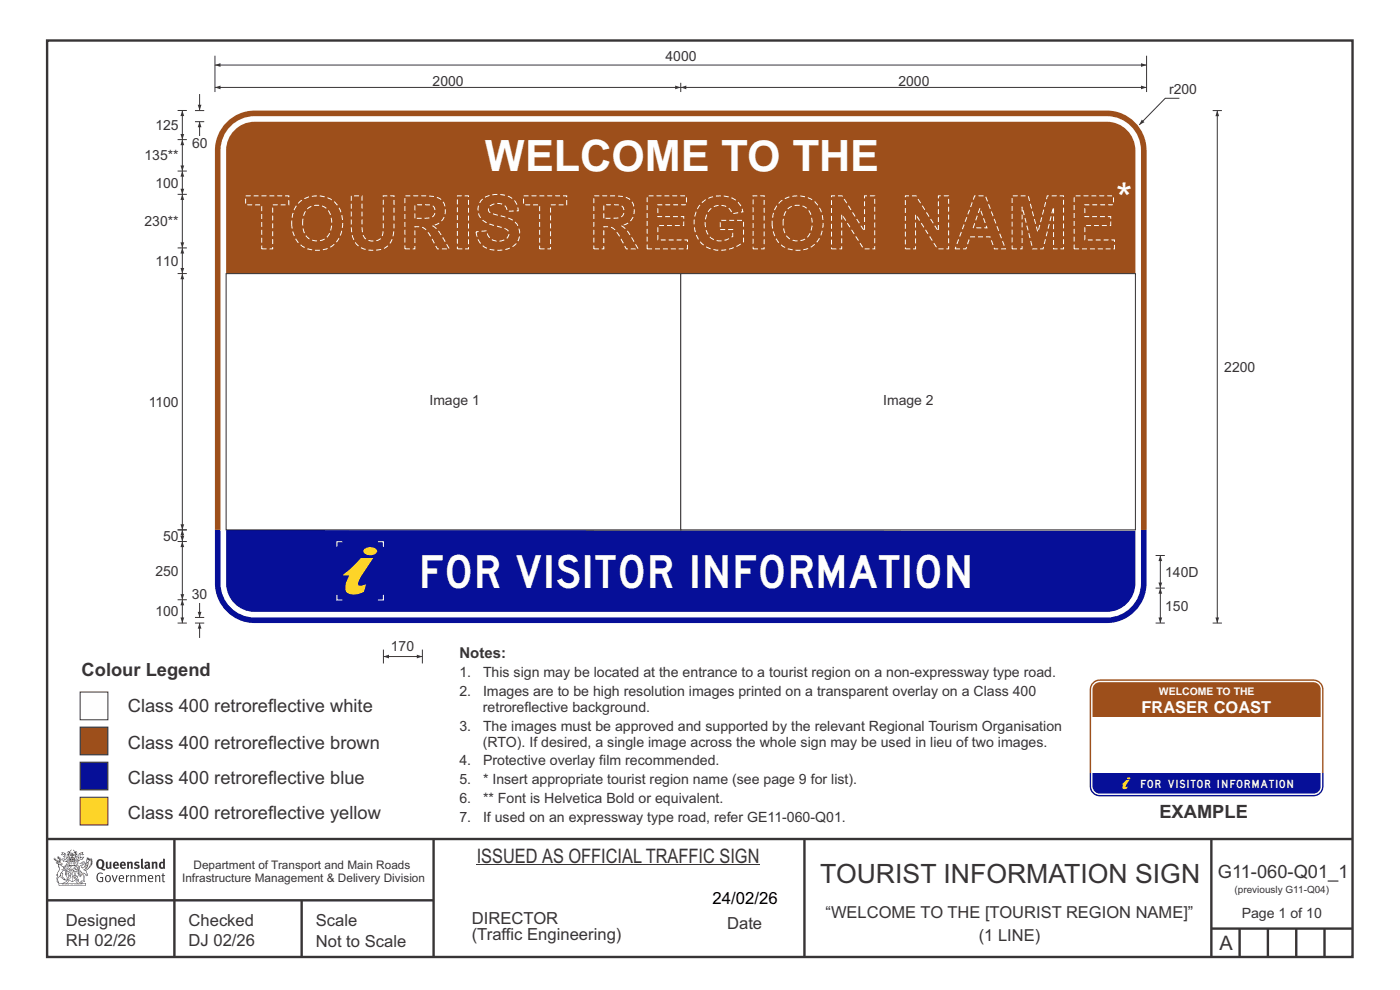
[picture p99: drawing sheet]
<svg xmlns="http://www.w3.org/2000/svg" width="297mm" height="210mm" viewBox="0 0 297 210" stroke-linecap="round" stroke-linejoin="round" font-family="sans-serif">
<defs><g id="words">
<text font-size="15.7" fill="#fefefe" x="51.9" y="52.8">TOURIST REGION NAME</text>
<text font-size="9.7" fill="#fefefe" x="88.8" y="124.8">FOR VISITOR INFORMATION</text>
<text font-size="9.1" fill="#fefefe" x="102.8" y="36.4">WELCOME TO THE</text>
<text font-size="8.9" fill="#fefefe" x="236.8" y="45.3">*</text>
<text font-size="5.6" fill="#373435" x="174" y="187.3">TOURIST INFORMATION SIGN</text>
<g font-size="4.2" fill="#373435">
<text x="101.1" y="183">ISSUED AS OFFICIAL TRAFFIC SIGN</text>
<text x="258.7" y="201.6">A</text>
</g>
<g font-size="3.9" fill="#373435">
<text x="17.3" y="143.5">Colour Legend</text>
<text x="27.1" y="151">Class 400 retroreflective white</text>
<text x="27.1" y="158.8">Class 400 retroreflective brown</text>
<text x="27.1" y="166.2">Class 400 retroreflective blue</text>
<text x="27.1" y="173.7">Class 400 retroreflective yellow</text>
<text x="246" y="173.6">EXAMPLE</text>
<text x="258.3" y="186.2">G11-060-Q01_1</text>
</g>
<text font-size="3.6" x="151.1" y="191.8">24/02/26</text>
<text font-size="3.5" fill="#fefefe" x="242.1" y="151.2">FRASER COAST</text>
<g font-size="3.5" fill="#373435">
<text x="14" y="196.4">Designed</text>
<text x="40" y="196.4">Checked</text>
<text x="67" y="196.4">Scale</text>
<text x="100.1" y="196">DIRECTOR</text>
<text x="154.2" y="197">Date</text>
<text x="175.1" y="194.7">“WELCOME TO THE [TOURIST REGION NAME]”</text>
<text x="14" y="200.8">RH 02/26</text>
<text x="40" y="200.8">DJ 02/26</text>
<text x="67" y="200.8">Not to Scale</text>
<text x="100.1" y="199.5">(Traffic Engineering)</text>
<text x="207.6" y="199.7">(1 LINE)</text>
</g>
<text font-size="3.2" fill="#373435" x="97.5" y="139.5">Notes:</text>
<g font-size="3" fill="#373435">
<text x="141.2" y="12.9">4000</text>
<text x="91.8" y="18.2">2000</text>
<text x="190.6" y="18.2">2000</text>
<text x="248" y="20">r200</text>
<text x="33" y="27.6">125</text>
<text x="30.7" y="34">135**</text>
<text x="40.8" y="31.4">60</text>
<text x="33" y="39.8">100</text>
<text x="30.7" y="48">230**</text>
<text x="33" y="56.4">110</text>
<text x="259.7" y="78.9">2200</text>
<text x="31.5" y="86.3">1100</text>
<text x="91.1" y="86">Image 1</text>
<text x="187.4" y="86">Image 2</text>
<text x="34.6" y="114.7">50</text>
<text x="33" y="122.1">250</text>
<text x="247.2" y="122.5">140D</text>
<text x="33" y="130.7">100</text>
<text x="40.7" y="127">30</text>
<text x="247.2" y="129.5">150</text>
<text x="82.9" y="138.1">170</text>
<text x="97.5" y="143.6">1.</text>
<text x="102.5" y="143.6">This sign may be located at the entrance to a tourist region on a non-expressway type road.</text>
<text x="97.5" y="147.6">2.</text>
<text x="102.5" y="147.6">Images are to be high resolution images printed on a transparent overlay on a Class 400</text>
<text x="97.5" y="155">3.</text>
<text x="102.4" y="151">retroreflective background.</text>
<text x="102.5" y="155">The images must be approved and supported by the relevant Regional Tourism Organisation</text>
<text x="102.4" y="158.4">(RTO). If desired, a single image across the whole sign may be used in lieu of two images.</text>
<text x="97.5" y="162.4">4.</text>
<text x="97.5" y="166.4">5.</text>
<text x="102.5" y="162.4">Protective overlay film recommended.</text>
<text x="102.5" y="166.4">* Insert appropriate tourist region name (see page 9 for list).</text>
<text x="97.5" y="170.4">6.</text>
<text x="102.5" y="170.4">** Font is Helvetica Bold or equivalent.</text>
<text x="97.5" y="174.4">7.</text>
<text x="102.5" y="174.4">If used on an expressway type road, refer GE11-060-Q01.</text>
<text x="263.4" y="194.8">Page 1 of 10</text>
</g>
<g font-size="2.5" fill="#373435">
<text x="41.1" y="184.3">Department of Transport and Main Roads</text>
<text x="38.6" y="187.1">Infrastructure Management &amp; Delivery Division</text>
</g>
<text font-size="2.2" fill="#fefefe" x="245.9" y="147.4">WELCOME TO THE</text>
<text font-size="2.1" fill="#373435" x="261.9" y="189.4">(previously G11-Q04)</text>
<text font-size="1.7" fill="#fefefe" x="242.1" y="167.1">FOR VISITOR INFORMATION</text>
</g></defs>
<g fill="none" stroke="#373435" stroke-width=".51">
<path d="M10 8.6h276.9v194.4h-276.9zM10 178h277M37 178v25M92 178v25M170.7 177.9v25M257 178v25M10 191h82M64 191v12M257 197h30M263 197v6M269 197v6M275 197v6"/>
<path d="M281 197v6"/>
</g>
<path d="M101.1 183.5h60" fill="none" stroke="#373435" stroke-width=".21"/>
<g fill="#373435">
<path d="M21.1 182.6a.94 .94 0 0 0 .2 1.4 .84 .84 0 0 0 0-1.5zM20.7 182.5a.92 .92 0 0 1 1.1-.1 .92 .92 0 0 1 .3 1.2l-.3 .6 .6 .2-.1 .2-.6-.1a1.41 1.41 0 0 1-1.3-1.2z" fill-rule="evenodd"/>
<path d="M22.5 182.8h.3v1.1l.2 .1 .2-.1v-1.1h.4l.1 1.4a1.27 1.27 0 0 1-1.2-.1z" fill-rule="evenodd"/>
<path d="M24.5 183.1l-.1 .3h.4l-.1-.3zM24.1 183a.66 .66 0 0 1 .9-.1 .66 .66 0 0 1 .2 .8h-.8v.2a.42 .42 0 0 0 .7 0l.1 .2a.79 .79 0 0 1-1.1 0 .79 .79 0 0 1 0-1.1z" fill-rule="evenodd"/>
<path d="M25.9 183.1l-.1 .3h.5l-.1-.3zM25.6 183a.66 .66 0 0 1 .8-.1 .66 .66 0 0 1 .3 .8h-.9l.1 .2a.42 .42 0 0 0 .6 0l.2 .2a.79 .79 0 0 1-1.1 0 .79 .79 0 0 1 0-1.1z" fill-rule="evenodd"/>
<path d="M26.9 182.9l.4-.1v.1a.46 .46 0 0 1 .5-.1 .46 .46 0 0 1 .4 .4v1.1h-.4v-1l-.2-.2-.2 .1v1.1h-.4z" fill-rule="evenodd"/>
<path d="M28.5 183l.5-.2 .6 .1-.2 .3-.5-.1v.2a.56 .56 0 0 1 .7 .6 .56 .56 0 0 1-.8 .4l-.4-.1 .1-.3 .5 .1 .2-.1-.6-.4z" fill-rule="evenodd"/>
<path d="M29.9 182.2l.4-.1v1.8l.2 .4h-.4l-.2-.2z" fill-rule="evenodd"/>
<path d="M31.1 183.7v.3h.3v-.4zM30.6 183a.67 .67 0 0 1 .7-.2 .67 .67 0 0 1 .5 .5l.1 .8-.2 .3-.2-.2a.5 .5 0 0 1-.7 0 .5 .5 0 0 1 0-.7l.6-.1v-.3l-.6 .1z" fill-rule="evenodd"/>
<path d="M32.2 182.9l.3-.1 .1 .1a.46 .46 0 0 1 .5-.1 .46 .46 0 0 1 .3 .4v1.1h-.4v-1l-.1-.2-.3 .1v1.1h-.4z" fill-rule="evenodd"/>
<path d="M34.2 183.1v.7l.2 .2 .2-.1v-.7zM34.6 182.1l.4 .1v2.1l-.3-.1a.71 .71 0 0 1-1-.6 .71 .71 0 0 1 .9-.7z" fill-rule="evenodd"/>
<path d="M20.8 185.3l.7-.2 .3 .2-.1 .1a.69 .69 0 0 0-.9 .1 .69 .69 0 0 0-.1 .9l.3 .4 .5 .1h.2v-.7h-.4l-.1-.1h.7v.9a.96 .96 0 0 1-1.2-.1 .96 .96 0 0 1-.2-1.1z" fill-rule="evenodd"/>
<path d="M22.6 186a.57 .57 0 0 0-.1 .6 .57 .57 0 0 0 .6 .3 .7 .7 0 0 0-.2-1.1zM22.4 185.8a.69 .69 0 0 1 1.1 .6 .69 .69 0 0 1-1.1 .5 1.04 1.04 0 0 1 0-1.1z" fill-rule="evenodd"/>
<path d="M23.7 185.7l.2-.1 .4 1.3 .4-1.2h.3l-.6 1.4h-.2z" fill-rule="evenodd"/>
<path d="M25.6 185.8l-.2 .4h.7l-.2-.4zM25.3 185.8a.59 .59 0 0 1 .8-.1 .59 .59 0 0 1 .2 .7l-.9 .1a.45 .45 0 0 0 .3 .4 .45 .45 0 0 0 .5-.1l.1 .2a.74 .74 0 0 1-1-.1 .74 .74 0 0 1 0-1.1z" fill-rule="evenodd"/>
<path d="M26.7 185.7l.2-.1 .1 .3 .4-.3v.3l-.4 .2v1h-.3z" fill-rule="evenodd"/>
<path d="M27.6 185.7l.2-.1 .1 .2a.45 .45 0 0 1 .5-.2 .45 .45 0 0 1 .3 .4v1.1h-.2v-1.1l-.2-.2-.4 .2v1.1h-.2z" fill-rule="evenodd"/>
<path d="M29.1 185.7l.3-.1v.2l.4-.2 .4 .3 .3-.3a.37 .37 0 0 1 .5 .4v1.1h-.2v-1.1l-.2-.2-.4 .2v1.1h-.2v-1.1l-.2-.2-.4 .2v1.1h-.2z" fill-rule="evenodd"/>
<path d="M31.8 185.8l-.2 .4h.7l-.2-.4zM31.5 185.8a.59 .59 0 0 1 .8-.1 .59 .59 0 0 1 .2 .7l-.9 .1a.45 .45 0 0 0 .3 .4 .45 .45 0 0 0 .5-.1l.1 .2a.74 .74 0 0 1-1-.1 .74 .74 0 0 1 0-1.1z" fill-rule="evenodd"/>
<path d="M32.9 185.7l.2-.1v.2a.45 .45 0 0 1 .5-.2 .45 .45 0 0 1 .4 .4v1.1h-.2v-1.1l-.2-.2-.4 .2v1.1h-.3z" fill-rule="evenodd"/>
<path d="M34.5 185.3l.2-.1v.5h.3v.1h-.3v1v.1h.3l-.1 .2-.4-.1-.1-1.2h-.1v-.1h.1z" fill-rule="evenodd"/>
<path d="M13.2 180.9l.5 .2-.6 .2 .3-.3zM13.7 181.2l.2 .1 .1 1 .4-.5v.5h-.1l-.2 .3-.7 .1 .1-.3-.4-.1 .3-.1 .6 .2-.4-.7h.2zM13.2 180.7v.4l-.3 .2 .3 .1 .4-.2 .1 .4-.3 .2h.2l.2 .5-.4-.2-.4 .1 .5 .6 .2-.1 .8 .1-.6 .6 .2 .1 .6-.2-.1-.3 .3-.2h-.2l-.1 .5-.5 .1 .5-.7h-.5l.6-.2-.5 .1 .4-.3-.1-.6-.1-.1-.3 .5v-.2a.8 .8 0 0 0-.9-1.1z" fill-rule="evenodd"/>
<path d="M16.9 181.1l.6-.2-.3 .2 .4 .2zM16.8 181.2h.1l.1 .9 .3-.2 .4-.1-.3 .3v.2h-.4l-.3 .3-.1-.3h-.3l.1-.2-.1-.4 .4 .6 .1-.1zM16.2 181.5v.9l.4 .1h-.7l.7 .1-.2 .1h-.3l.4 .4h-.2v.4l-.5-.9 .5 1 .4-.6-.4-.2 .8-.5 .3 .1 .4-.5 .1-.2-.9 .2v-.7l.4 .2 .5-.1-.4-.2 .2-.3a.88 .88 0 0 0-1 1.2z" fill-rule="evenodd"/>
<path d="M15.5 182.9l.2 .2h-.1v.3l-.1-.3h-.1h.1z" fill-rule="evenodd"/>
<path d="M15 182.9l.3 .2h-.2v.3v-.3h-.2h.2z" fill-rule="evenodd"/>
<path d="M14.9 182.8h.9v.7l-.2 .1-.8-.1zM14.8 182.4l-.2 1.3h1.4l-.2-1.3-.1 .2h-.8z" fill-rule="evenodd"/>
<path d="M14.9 184.5v.2l.2-.1v-.1zM14.4 183.8l.2 .2-.3 .2v.5l.2 .1 .3-.1-.4-.4 .3 .2 .4-.1-.2-.4 .2-.2zM14.2 183.7h1a.5 .5 0 0 0 0 .8l-.3 .3a.47 .47 0 0 1-.6 0 .47 .47 0 0 1 0-.7l.1-.1z" fill-rule="evenodd"/>
<path d="M15.6 184.2l.1-.1a.33 .33 0 0 1 .5-.2 .33 .33 0 0 1 .1 .5l-.3-.1 .2-.2h-.4l-.1 .1 .2 .1 .1 .2h.3v.3h-.6l.1-.2-.3-.1zM15.5 184.2l-.2 .4h.3l-.1 .2h.9v-.2a.44 .44 0 0 0 0-.7 .44 .44 0 0 0-.7 .1z" fill-rule="evenodd"/>
<path d="M15.7 185.7l.4 .1zM15.9 185.2l.1 .4h-.2zM15.9 185.1l-.3 .7-.3 .2a.98 .98 0 0 1 1.1 .1z" fill-rule="evenodd"/>
<path d="M15.6 186l.3 .2v-.2h.2l-.2 .5v-.2l-.3 .1 .2-.2z" fill-rule="evenodd"/>
<path d="M15 185.3l.1 .1-.2 .3zM14.6 185.9h.4a.22 .22 0 0 1-.2 .3 .22 .22 0 0 1-.2-.3zM14.5 185.3l.2 .4zM14.5 185.8l.5 .1zM14.7 185.2l.2 .1-.1 .4zM14.4 185.2l.1 .5a.36 .36 0 0 0 0 .5 .36 .36 0 0 0 .5 0 .36 .36 0 0 0 0-.5 .41 .41 0 0 0 0-.5 .41 .41 0 0 0-.6 0z" fill-rule="evenodd"/>
<path d="M14.6 184.1l.2 .2z" fill-rule="evenodd"/>
<path d="M18.3 183.4l.1-.1-.1 .4-.4 .4z" fill-rule="evenodd"/>
<path d="M17.5 182.9l.2-.1 .2 .2-.7 .8v.3l.3 .1a1.07 1.07 0 0 0 .7-.9l.4-.3v.2a1.36 1.36 0 0 1-1 1.3 1.32 1.32 0 0 0 1.2-1.6l.5-.7-.2 .5 .3-.2-.3 .4 .4-.2-.4 .5 .4-.1-.5 .2h.4l-.4 .2h.4l-.4 .1 .1 .1h-.2l.1 .2-.3 .1a.82 .82 0 0 1-.9 .6l.3 .1 .5 .9-.3 .1-.2-.4-.4-.2 .1 1.8 .2 .1-.6 .2-.2-.2 .5-.1v-.2a2.24 2.24 0 0 0-.7-2.1l-.1-.2a.7 .7 0 0 1 .7-1l.1-.2zM16.6 184.6l.4 1.2 .2-.8 .2 .3-.4 .7-.3-.8h-.2l.2-.2zM18.5 182.2l.1 .3 .1-.2 .1 .3 .1-.3v.2l-.7 .6zM16.8 183.2l.7-.1v.2a.87 .87 0 0 0-.7 .6 .87 .87 0 0 0 .2 .9l.1 .4-.1 .5-.2-1.1-.2-.1-.2 .1 .2 .3-.2 .3 .3 .1 .2 .7h.3l.2-.6a1.61 1.61 0 0 1 .2 1.4h-.3l-.2 .3h.2l.1 .2 .2-.2h.4l-.1-.3-.1-1.5 .2 .1a.4 .4 0 0 0 .2 .3 .4 .4 0 0 0 .5 0l-.5-1 .8-.6 .1-.3h.2l-.1-.1 .4-.3h-.2l.2-.3-.1 .1 .1-.3-.1 .1 .1-.4h-.1l.1-.3-.1-.1-.1 .2-.1-.4-.3 .4v-.4l-.1 .2-.2-.3v.3l-.3-.4-.3 1.6a.58 .58 0 0 1-.8 .6l.7-.8v-.4h-.4z" fill-rule="evenodd"/>
<path d="M18.2 185.4l.2 .1z" fill-rule="evenodd"/>
<path d="M12.5 187.5h5.6v.3h-5.5zM13.5 187.4l.5-.3 .4-.4v.1l.1 .1-.3 .4zM14 186.6h.2l-.1 .2zM16.3 186.7l.3 .4 .6 .3h-.6l-.3-.2-.1-.3zM16.4 186.6h.2l-.1 .2zM12.4 187.4l.1 .5h5.7l.1-.5-.8-.1-.7-.2-.2-.2 .1-.4a.47 .47 0 0 0-.6 .3 .47 .47 0 0 0 .4 .6h-2.3a.47 .47 0 0 0 .4-.6 .47 .47 0 0 0-.6-.3l.1 .4-.3 .2-.6 .2z" fill-rule="evenodd"/>
<path d="M13.3 187.6v.1zM13.3 187.5l-.1 .3h.2z" fill-rule="evenodd"/>
<path d="M13.5 187.5l.1 .3 .1-.3v.2z" fill-rule="evenodd"/>
<path d="M13.9 187.5l.1 .3zM13.8 187.5v.3l.2-.1v-.1z" fill-rule="evenodd"/>
<path d="M14.2 187.6l.1 .1zM14.2 187.5l-.1 .3h.3z" fill-rule="evenodd"/>
<path d="M14.4 187.5h.2v.3h-.2z" fill-rule="evenodd"/>
<path d="M15.1 187.6v.1zM15.1 187.5l-.2 .3h.3z" fill-rule="evenodd"/>
<path d="M15.2 187.5h.2v.3z" fill-rule="evenodd"/>
<path d="M15.8 187.5h.2l-.1 .3z" fill-rule="evenodd"/>
<path d="M16.1 187.5l.1 .3z" fill-rule="evenodd"/>
<path d="M16.3 187.5l.1 .3zM16.3 187.5v.3l.2-.1v-.1z" fill-rule="evenodd"/>
<path d="M16.6 187.5h.2v.3h-.2z" fill-rule="evenodd"/>
<path d="M16.9 187.5l.1 .3h-.1z" fill-rule="evenodd"/>
<path d="M17.1 187.5l.1 .3z" fill-rule="evenodd"/>
<path d="M17.3 187.5l.1 .3z" fill-rule="evenodd"/>
<path d="M14.9 182.1a.71 .71 0 0 1 .9 .1zM15.6 182.2l.2 .2zM15 182.2l.3 .1zM14.8 182.3l.1 .1zM15.2 181.9h.2zM15.2 181.3h.1v.2zM15.2 181h.2v.2zM15.3 181.6l.1 .2h-.2zM15.4 181.3l.1 .2zM14.9 181.3l.2 .2h-.2zM15.6 181.3h.1v.2zM14.4 180.6l-.3 .3 .5-.2v.5l-.3-.1-.1 .6 .2-.5 .3 .9-.1 .4h1.3v-.4l.4-.9 .1 .4-.1-.6-.2 .1v-.4l.3 .2-.2-.4-.2 .3-.5-.6v.1a.41 .41 0 0 1 .3 .4 .41 .41 0 0 1-.2 .4l.2-.2a1 1 0 0 1 0 1.1l-.3-.1v-.3h.4l-.2-.2 .2-.3-.3 .1v-.4l-.3 .2-.2-.2 .1 .4-.4-.1 .1 .3-.1 .2h.4l-.1 .3-.3 .1a.93 .93 0 0 1 .1-1.1l.1 .3-.1-.4h-.1l.4-.6-.5 .5-.1-.1z" fill-rule="evenodd"/>
<path d="M12.4 183.4l.4 .1 .6 .5v.3a.83 .83 0 0 1 .6 1.1v-.2a.8 .8 0 0 0-1-.8l.4 .2-.6 .7-.1 .5a.95 .95 0 0 0-.3 1.3l-.2-.1a.77 .77 0 0 1 .2-1.1l-.1-.5-.2 .1 .3-.5a1.31 1.31 0 0 0 0-1.6zM13 185.3h.2v.8l.5 .4-.2-.1a.68 .68 0 0 1-.6-.8zM12.1 183a.68 .68 0 0 1 1 .3l-.5 .1-.2-.3zM11.4 182.1a1.19 1.19 0 0 0 .9 .8h-.5l.5 .4 .1 .6a.9 .9 0 0 1-.2 1.2l-.3 .5h.3v.2a1.04 1.04 0 0 0-.1 1.2l.1 .3 .3-.1v-.1a.8 .8 0 0 1 .2-1.1l.1-.3a.89 .89 0 0 0 1.1 .9l-.7-.6 .2-.8-.3-.1 .4-.5 .4 .3v.8a1.01 1.01 0 0 0-.2-1.4l.3-.5-.4 .3a.41 .41 0 0 1 .4-.5h-.1l-.5 .2-.5-.3 .3-.1a.5 .5 0 0 0-.5-.5l.3-.3-.3 .1 .2-.4v-.2l-.2 .3v-.6l-.1 .4-.2-.6v.3l-.3-.2 .3 .3-.3-.1a.62 .62 0 0 1 .5 .9l-.1-.4v.4l-.3-.1v-.4l-.1 .3-.1-.3-.2 .2v-.5l-.1 .3-.1-.4v.4z" fill-rule="evenodd"/>
<path d="M12.6 183.1l.1-.1 .2 .2z" fill-rule="evenodd"/>
<path d="M14 183.6h2.7v1l-.1-.9h-2.6v1.2h2.6v-.3v.6v-.2h-1.2v2a2.13 2.13 0 0 0 1.3-1.8 1.69 1.69 0 0 1-1.6 1.8l-.6-.4-.4-.6-.1-1.2v.6l.4 .8 .9 .8v-2h-1.2z" fill-rule="evenodd"/>
<circle cx="17.7" cy="182.9" r=".08"/>
</g>
<path d="M17 146.8h5.9v5.9h-5.9z" fill-rule="evenodd" fill="#fefefe" stroke="#373435" stroke-width=".21"/>
<path d="M17 154.2h5.9v5.9h-5.9z" fill-rule="evenodd" fill="#9d4f1b" stroke="#373435" stroke-width=".21"/>
<path d="M17 169.1h5.9v5.9h-5.9z" fill-rule="evenodd" fill="#ffd520" stroke="#373435" stroke-width=".21"/>
<path d="M17 161.7h5.9v5.9h-5.9z" fill-rule="evenodd" fill="#060f98" stroke="#373435" stroke-width=".21"/>
<path d="M45.6 18.5h98.8" fill="none" stroke="#373435" stroke-width=".21"/>
<g fill="#373435">
<path d="M45.6 18.5l1.2-.3v.7z"/>
<path d="M143.2 18.2l1.2 .3-1.2 .4z"/>
</g>
<path d="M144.4 17.6v1.9M144.4 18.5h98.8" fill="none" stroke="#373435" stroke-width=".21"/>
<g fill="#373435">
<path d="M242.1 18.2l1.1 .3-1.1 .4z"/>
<path d="M144.4 18.5l1.2-.3v.7z"/>
</g>
<path d="M45.6 11.8v7.7" fill="none" stroke="#373435" stroke-width=".21"/>
<path d="M48.1 25.9a8.3 8.3 0 0 1 5.9-2.4h180.8a8.5 8.5 0 0 1 8.4 8.4v80.5h-197.6v-80.5a8.5 8.5 0 0 1 2.5-6z" fill-rule="evenodd" fill="#9d4f1b"/>
<path d="M45.6 112.4h197.6v11.3a8.5 8.5 0 0 1-8.4 8.5h-180.8a8.5 8.5 0 0 1-8.4-8.5zM46.8 112.4h195.3v11.3a7.3 7.3 0 0 1-7.3 7.3h-180.8a7.3 7.3 0 0 1-7.2-7.3zM48 112.4h192.9v11.3a6.1 6.1 0 0 1-6.1 6.1h-180.8a6.1 6.1 0 0 1-6-6.1z" fill-rule="evenodd" fill="#060f98"/>
<path d="M49.3 26.4a7.2 7.2 0 0 1 4.7-1.8h180.8a7.3 7.3 0 0 1 7.3 7.3v80.6l-195.3 .1v-80.7a7.3 7.3 0 0 1 2.5-5.5zM49.7 27.6a6 6 0 0 1 4.3-1.8h180.8a6.1 6.1 0 0 1 6.1 6.1v80.6l-192.9 .1v-80.7a6.1 6.1 0 0 1 1.7-4.3z" fill-rule="evenodd" fill="#fefefe"/>
<path d="M72.8 121.9l1.7-1.4 2.1-2.1h2.6l-2.7 4a2.13 2.13 0 0 0-.5 1.7 1.48 1.48 0 0 0 1.7-.2l-.5 1.6a3.3 3.3 0 0 1-3.7 0 2.36 2.36 0 0 1 0-2.1l.6-1.3h-1.3zM77.4 116.4a1.76 1.76 0 0 1 2.6 .5 1.67 1.67 0 0 1-2.9 0z" fill-rule="evenodd" fill="#ffd520"/>
<path d="M72.6 114.9h-1.1v1.1M80.2 114.9h1.1v1.1M71.5 126.2v1.1h1.1M81.3 126.2v1.1h-1.1" fill="none" stroke="#fefefe" stroke-width=".21"/>
<path d="M45.6 13.8h197.6" fill="none" stroke="#373435" stroke-width=".21"/>
<g fill="#373435">
<path d="M45.6 13.8l1.2-.4v.8z"/>
<path d="M242.1 13.4l1.1 .4-1.1 .4z"/>
</g>
<path d="M250.2 20.8h-3l-5.5 5.7" fill="none" stroke="#373435" stroke-width=".21"/>
<path d="M242.2 25.4l.6 .5-1.1 .6z" fill="#373435"/>
<path d="M37.7 112.4h1.9M38.7 114.9v12.3" fill="none" stroke="#373435" stroke-width=".21"/>
<g fill="#373435">
<path d="M38.3 126h.8l-.4 1.2z"/>
<path d="M38.7 114.9l.4 1.1h-.8z"/>
</g>
<path d="M42.3 127.9v3.1" fill="none" stroke="#373435" stroke-width=".21"/>
<path d="M41.9 129.8h.8l-.4 1.2z" fill="#373435"/>
<path d="M243.2 11.8v7.7M246.2 117.8v7M41.4 131h1.9M245.2 124.8h1.9" fill="none" stroke="#373435" stroke-width=".21"/>
<g fill="#373435">
<path d="M246.2 117.8l.4 1.2h-.8z"/>
<path d="M245.8 123.6h.8l-.4 1.2z"/>
</g>
<path d="M257.3 23.5h1.9M258.2 23.5v108.7M257.3 132.2h1.9" fill="none" stroke="#373435" stroke-width=".21"/>
<g fill="#373435">
<path d="M258.2 23.5l.4 1.1h-.8z"/>
<path d="M257.8 131h.8l-.4 1.2z"/>
</g>
<path d="M42.3 132.2v3.1" fill="none" stroke="#373435" stroke-width=".21"/>
<path d="M42.3 132.2l.4 1.1h-.8z" fill="#373435"/>
<path d="M42.3 20v3.4" fill="none" stroke="#373435" stroke-width=".21"/>
<path d="M41.9 22.2h.8l-.4 1.2z" fill="#373435"/>
<path d="M42.3 25.8v3" fill="none" stroke="#373435" stroke-width=".21"/>
<path d="M42.3 25.8l.4 1.2h-.8z" fill="#373435"/>
<path d="M41.4 25.8h1.9M38.7 58v54.4M37.7 132.2h1.9M41.4 132.2h1.9" fill="none" stroke="#373435" stroke-width=".21"/>
<g fill="#373435">
<path d="M38.3 111.2h.8l-.4 1.2z"/>
<path d="M38.7 58l.4 1.2h-.8z"/>
</g>
<path d="M37.7 29.6h1.9M38.7 23.4v6.2M41.4 23.5h1.9" fill="none" stroke="#373435" stroke-width=".21"/>
<g fill="#373435">
<path d="M38.3 28.4h.8l-.4 1.2z"/>
<path d="M38.7 23.4l.4 1.2h-.8z"/>
</g>
<path d="M37.7 23.4h1.9M38.7 29.6v6.7" fill="none" stroke="#373435" stroke-width=".21"/>
<g fill="#373435">
<path d="M38.3 35.1h.8l-.4 1.2z"/>
<path d="M38.7 29.6l.4 1.2h-.8z"/>
</g>
<path d="M38.7 36.3v4.9M37.7 41.2h1.9" fill="none" stroke="#373435" stroke-width=".21"/>
<g fill="#373435">
<path d="M38.3 40h.8l-.4 1.2z"/>
<path d="M38.7 36.3l.4 1.2h-.8z"/>
</g>
<path d="M37.7 36.3h1.9M38.7 41.2v11.4" fill="none" stroke="#373435" stroke-width=".21"/>
<g fill="#373435">
<path d="M38.3 51.4h.8l-.4 1.2z"/>
<path d="M38.7 41.2l.4 1.2h-.8z"/>
</g>
<path d="M37.7 52.6h1.9M37.7 58h1.9M38.7 52.6v5.4" fill="none" stroke="#373435" stroke-width=".21"/>
<g fill="#373435">
<path d="M38.3 56.8h.8l-.4 1.2z"/>
<path d="M38.7 52.6l.4 1.2h-.8z"/>
</g>
<path d="M246.2 124.8v7.4" fill="none" stroke="#373435" stroke-width=".21"/>
<g fill="#373435">
<path d="M246.2 124.8l.4 1.1h-.8z"/>
<path d="M245.8 131h.8l-.4 1.2z"/>
</g>
<path d="M245.2 117.8h1.9M38.7 127.2v5M245.2 132.2h1.9" fill="none" stroke="#373435" stroke-width=".21"/>
<g fill="#373435">
<path d="M38.3 131h.8l-.4 1.2z"/>
<path d="M38.7 127.2l.4 1.2h-.8z"/>
</g>
<path d="M37.7 112.4h1.9M38.7 112.4v2.5M37.7 127.2h1.9" fill="none" stroke="#373435" stroke-width=".21"/>
<g fill="#373435">
<path d="M38.3 113.7h.8l-.4 1.2z"/>
<path d="M38.7 112.4l.4 1.2h-.8z"/>
</g>
<path d="M81.3 137.8v2.9M81.3 139.3h8.3" fill="none" stroke="#373435" stroke-width=".21"/>
<g fill="#373435">
<path d="M88.4 138.9l1.2 .4-1.2 .4z"/>
<path d="M81.3 139.3l1.2-.4v.8z"/>
</g>
<path d="M37.7 114.9h1.9M89.6 137.8v2.9" fill="none" stroke="#373435" stroke-width=".21"/>
<g fill="#fff" stroke="#373435" stroke-width=".21">
<path d="M48 58h96.4v54.4h-96.4z" fill-rule="evenodd"/>
<path d="M144.4 58h96.5v54.4h-96.5z" fill-rule="evenodd"/>
</g>
<path d="M231.8 144.7l.9-.5 .6-.1h45.4a2.12 2.12 0 0 1 2.1 2.1v17.8h-49.6v-17.8v-.5z" fill-rule="evenodd" fill="#9d4f1b"/>
<path d="M231.2 164h49.6v2.8a2.12 2.12 0 0 1-2.1 2.1h-45.4a2.12 2.12 0 0 1-2.1-2.1zM231.5 164h49v2.8a1.82 1.82 0 0 1-1.8 1.8h-45.4a1.82 1.82 0 0 1-1.8-1.8zM231.8 164h48.4v2.8a1.53 1.53 0 0 1-1.5 1.5h-45.4a1.52 1.52 0 0 1-1.5-1.5z" fill-rule="evenodd" fill="#060f98"/>
<path d="M232 145l.8-.5 .5-.1h45.4a1.82 1.82 0 0 1 1.8 1.8v17.8h-49v-17.8v-.4zM232.4 145l.9-.3h45.4a1.52 1.52 0 0 1 1.5 1.5v17.8h-48.4v-17.8v-.4z" fill-rule="evenodd" fill="#fefefe"/>
<path d="M238 166.3l.9-.8h.7l-.8 1.3 .4 .1-.1 .4a.58 .58 0 0 1-1-.3l.2-.6zM239.1 165l.3-.1 .4 .1a.32 .32 0 0 1-.4 .3 .32 .32 0 0 1-.3-.3z" fill-rule="evenodd" fill="#ffd520"/>
<g fill="#fff">
<path d="M231.8 152.2h24.2v11.8h-24.2z" fill-rule="evenodd"/>
<path d="M256 152.2h24.2v11.8h-24.2z" fill-rule="evenodd"/>
</g>
<use href="#words"/>
</svg>
